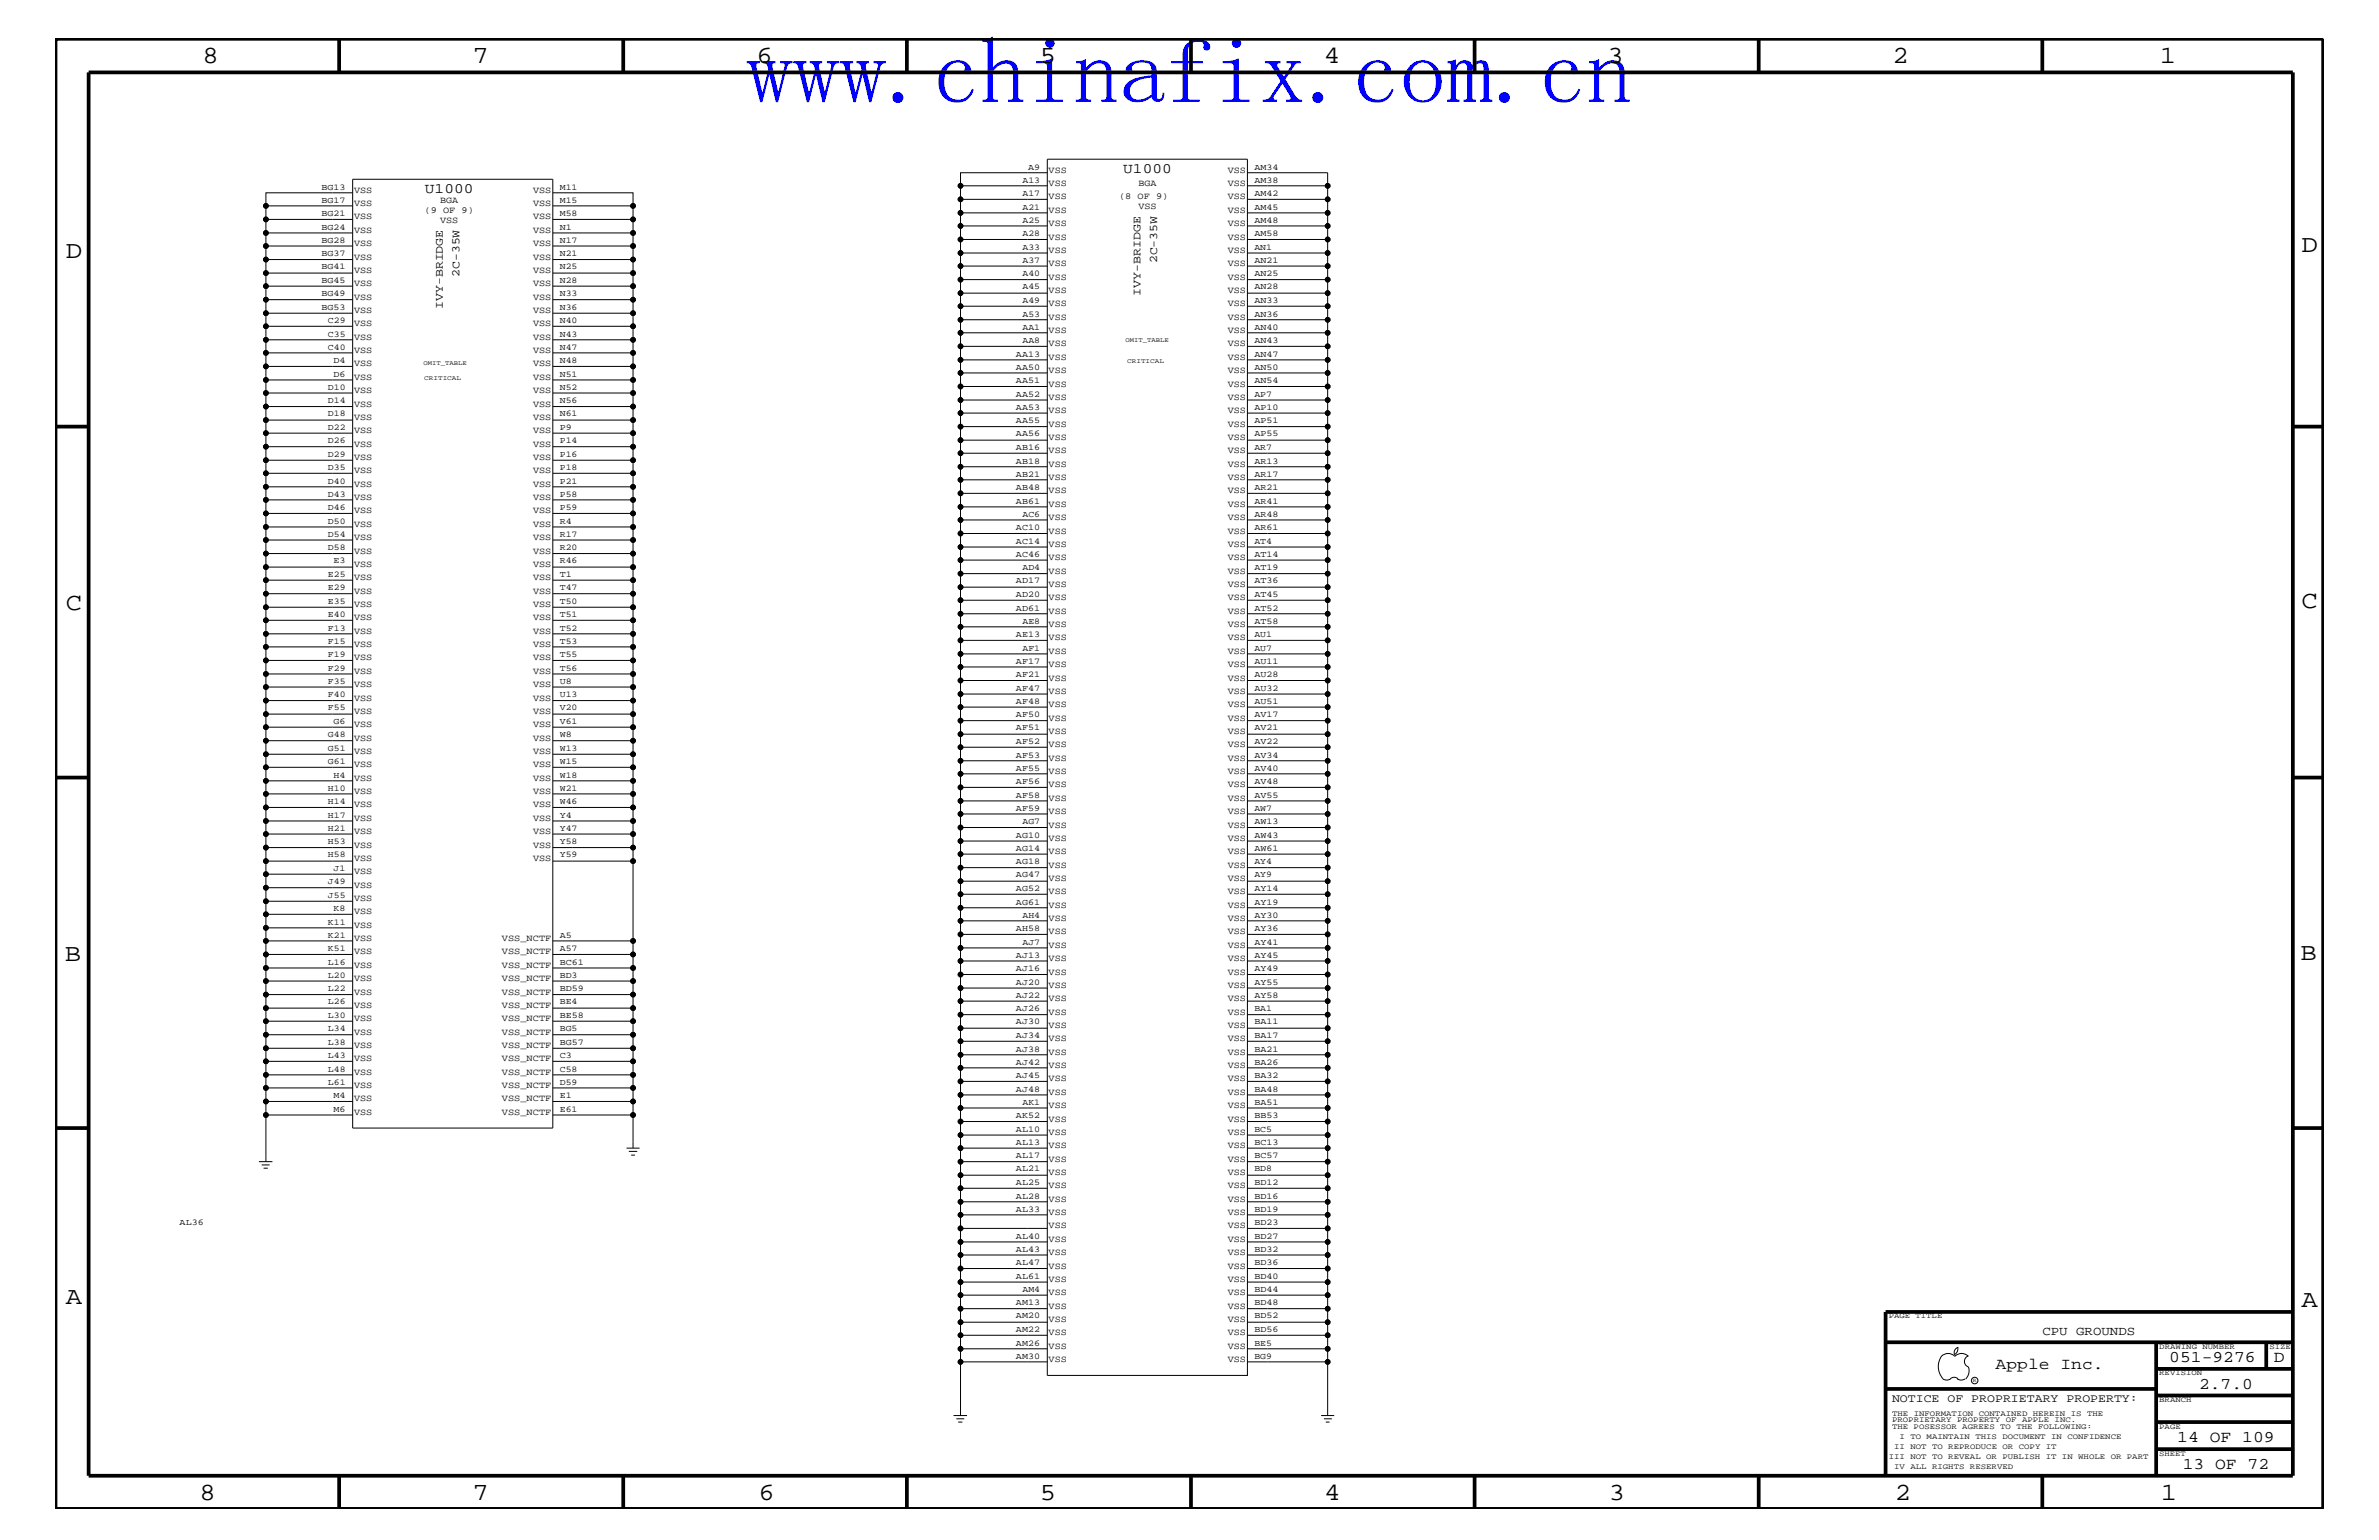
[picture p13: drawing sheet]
<svg xmlns="http://www.w3.org/2000/svg" width="432mm" height="279mm" viewBox="0 0 432 279" stroke-linecap="round" stroke-linejoin="round" font-family="sans-serif">
<defs><g id="words">
<text font-size="16.9" fill="#00f" x="135.5" y="18.7">www.chinafix.com.cn</text>
<g font-size="4.5">
<text x="36.7" y="11.5">8</text>
<text x="85.8" y="11.5">7</text>
<text x="137.3" y="11.5">6</text>
<text x="188.7" y="11.5">5</text>
<text x="240.3" y="11.5">4</text>
<text x="291.8" y="11.5">3</text>
<text x="343.5" y="11.5">2</text>
<text x="392" y="11.5">1</text>
<text x="11.9" y="46.8">D</text>
<text x="417.7" y="45.7">D</text>
<text x="11.9" y="110.6">C</text>
<text x="417.7" y="110.3">C</text>
<text x="11.8" y="174.3">B</text>
<text x="417.6" y="174.2">B</text>
<text x="11.9" y="236.7">A</text>
<text x="417.7" y="237.1">A</text>
<text x="36.2" y="272.1">8</text>
<text x="85.8" y="272.1">7</text>
<text x="137.7" y="272.1">6</text>
<text x="188.7" y="272.1">5</text>
<text x="240.4" y="272.1">4</text>
<text x="292" y="272.1">3</text>
<text x="343.9" y="272.1">2</text>
<text x="392.2" y="272.1">1</text>
</g>
<g font-size="3">
<text x="362.2" y="248.4">Apple Inc.</text>
<text x="393.7" y="247.1">051-9276</text>
<text x="399.2" y="252">2.7.0</text>
<text x="412.7" y="247.1">D</text>
<text x="395.2" y="261.6">14 OF 109</text>
<text x="396.2" y="266.6">13 OF 72</text>
</g>
<g font-size="2.6">
<text x="77.1" y="35">U1000</text>
<text x="203.9" y="31.4">U1000</text>
</g>
<text font-size="2.3" x="370.7" y="242.3">CPU GROUNDS</text>
<g font-size="2.1">
<text x="210.1" y="47.8" transform="rotate(-90 210.1 47.8)">2C-35W</text>
<text x="83.4" y="50.2" transform="rotate(-90 83.4 50.2)">2C-35W</text>
<text x="207" y="53.6" transform="rotate(-90 207 53.6)">IVY-BRIDGE</text>
<text x="80.3" y="56.1" transform="rotate(-90 80.3 56.1)">IVY-BRIDGE</text>
<text x="343.4" y="254.4">NOTICE OF PROPRIETARY PROPERTY:</text>
</g>
<g font-size="1.7">
<text x="64.3" y="35">VSS</text>
<text x="96.8" y="35">VSS</text>
<text x="190.3" y="31.4">VSS</text>
<text x="190.3" y="33.7">VSS</text>
<text x="206.6" y="33.7">BGA</text>
<text x="222.8" y="31.4">VSS</text>
<text x="222.8" y="33.7">VSS</text>
<text x="64.3" y="39.8">VSS</text>
<text x="64.3" y="37.4">VSS</text>
<text x="77" y="38.6">(9 OF 9)</text>
<text x="79.9" y="40.4">VSS</text>
<text x="79.9" y="36.8">BGA</text>
<text x="96.8" y="37.4">VSS</text>
<text x="96.8" y="39.8">VSS</text>
<text x="190.3" y="36.2">VSS</text>
<text x="190.3" y="38.6">VSS</text>
<text x="190.3" y="41">VSS</text>
<text x="203.1" y="36.2">(8 OF 9)</text>
<text x="206.6" y="38">VSS</text>
<text x="222.8" y="36.2">VSS</text>
<text x="222.8" y="38.6">VSS</text>
<text x="222.8" y="41">VSS</text>
<text x="64.3" y="42.3">VSS</text>
<text x="64.3" y="44.6">VSS</text>
<text x="64.3" y="47.1">VSS</text>
<text x="96.8" y="42.3">VSS</text>
<text x="96.8" y="44.6">VSS</text>
<text x="96.8" y="47.1">VSS</text>
<text x="190.3" y="43.5">VSS</text>
<text x="190.3" y="45.9">VSS</text>
<text x="222.8" y="43.5">VSS</text>
<text x="222.8" y="45.9">VSS</text>
<text x="64.3" y="49.6">VSS</text>
<text x="64.3" y="51.9">VSS</text>
<text x="96.8" y="49.6">VSS</text>
<text x="96.8" y="51.9">VSS</text>
<text x="190.3" y="53.2">VSS</text>
<text x="190.3" y="48.3">VSS</text>
<text x="190.3" y="50.7">VSS</text>
<text x="222.8" y="48.3">VSS</text>
<text x="222.8" y="50.7">VSS</text>
<text x="222.8" y="53.2">VSS</text>
<text x="64.3" y="59.2">VSS</text>
<text x="64.3" y="54.4">VSS</text>
<text x="64.3" y="56.8">VSS</text>
<text x="96.8" y="56.8">VSS</text>
<text x="96.8" y="54.4">VSS</text>
<text x="96.8" y="59.2">VSS</text>
<text x="190.3" y="55.6">VSS</text>
<text x="190.3" y="58">VSS</text>
<text x="222.8" y="55.6">VSS</text>
<text x="222.8" y="58">VSS</text>
<text x="64.3" y="61.7">VSS</text>
<text x="64.3" y="64">VSS</text>
<text x="96.8" y="61.7">VSS</text>
<text x="96.8" y="64">VSS</text>
<text x="190.3" y="60.4">VSS</text>
<text x="190.3" y="62.9">VSS</text>
<text x="190.3" y="65.3">VSS</text>
<text x="222.8" y="60.4">VSS</text>
<text x="222.8" y="62.9">VSS</text>
<text x="222.8" y="65.3">VSS</text>
<text x="64.3" y="66.5">VSS</text>
<text x="64.3" y="68.9">VSS</text>
<text x="64.3" y="71.3">VSS</text>
<text x="96.8" y="66.5">VSS</text>
<text x="96.8" y="68.9">VSS</text>
<text x="96.8" y="71.3">VSS</text>
<text x="190.3" y="67.7">VSS</text>
<text x="190.3" y="70.1">VSS</text>
<text x="222.8" y="67.7">VSS</text>
<text x="222.8" y="70.1">VSS</text>
<text x="64.3" y="73.8">VSS</text>
<text x="64.3" y="76.2">VSS</text>
<text x="96.8" y="73.8">VSS</text>
<text x="96.8" y="76.2">VSS</text>
<text x="190.3" y="72.6">VSS</text>
<text x="190.3" y="75">VSS</text>
<text x="190.3" y="77.4">VSS</text>
<text x="222.8" y="72.6">VSS</text>
<text x="222.8" y="75">VSS</text>
<text x="222.8" y="77.4">VSS</text>
<text x="64.3" y="78.6">VSS</text>
<text x="64.3" y="81.1">VSS</text>
<text x="64.3" y="83.5">VSS</text>
<text x="96.8" y="78.6">VSS</text>
<text x="96.8" y="81.1">VSS</text>
<text x="96.8" y="83.5">VSS</text>
<text x="190.3" y="79.9">VSS</text>
<text x="190.3" y="82.2">VSS</text>
<text x="222.8" y="79.9">VSS</text>
<text x="222.8" y="82.2">VSS</text>
<text x="64.3" y="85.9">VSS</text>
<text x="64.3" y="88.3">VSS</text>
<text x="96.8" y="85.9">VSS</text>
<text x="96.8" y="88.3">VSS</text>
<text x="190.3" y="84.7">VSS</text>
<text x="190.3" y="87.1">VSS</text>
<text x="190.3" y="89.5">VSS</text>
<text x="222.8" y="84.7">VSS</text>
<text x="222.8" y="87.1">VSS</text>
<text x="222.8" y="89.5">VSS</text>
<text x="64.3" y="90.7">VSS</text>
<text x="64.3" y="93.2">VSS</text>
<text x="64.3" y="95.6">VSS</text>
<text x="96.8" y="90.7">VSS</text>
<text x="96.8" y="93.2">VSS</text>
<text x="96.8" y="95.6">VSS</text>
<text x="190.3" y="92">VSS</text>
<text x="190.3" y="94.3">VSS</text>
<text x="222.8" y="92">VSS</text>
<text x="222.8" y="94.3">VSS</text>
<text x="64.3" y="98">VSS</text>
<text x="64.3" y="100.4">VSS</text>
<text x="96.8" y="98">VSS</text>
<text x="96.8" y="100.4">VSS</text>
<text x="190.3" y="96.8">VSS</text>
<text x="190.3" y="99.3">VSS</text>
<text x="190.3" y="101.6">VSS</text>
<text x="222.8" y="96.8">VSS</text>
<text x="222.8" y="99.3">VSS</text>
<text x="222.8" y="101.6">VSS</text>
<text x="64.3" y="102.9">VSS</text>
<text x="64.3" y="105.3">VSS</text>
<text x="64.3" y="107.7">VSS</text>
<text x="96.8" y="107.7">VSS</text>
<text x="96.8" y="102.9">VSS</text>
<text x="96.8" y="105.3">VSS</text>
<text x="190.3" y="104.1">VSS</text>
<text x="190.3" y="106.5">VSS</text>
<text x="222.8" y="104.1">VSS</text>
<text x="222.8" y="106.5">VSS</text>
<text x="64.3" y="110.2">VSS</text>
<text x="64.3" y="112.6">VSS</text>
<text x="96.8" y="110.2">VSS</text>
<text x="96.8" y="112.6">VSS</text>
<text x="190.3" y="108.9">VSS</text>
<text x="190.3" y="111.4">VSS</text>
<text x="190.3" y="113.7">VSS</text>
<text x="222.8" y="108.9">VSS</text>
<text x="222.8" y="111.4">VSS</text>
<text x="222.8" y="113.7">VSS</text>
<text x="64.3" y="115">VSS</text>
<text x="64.3" y="117.4">VSS</text>
<text x="64.3" y="119.8">VSS</text>
<text x="96.8" y="115">VSS</text>
<text x="96.8" y="117.4">VSS</text>
<text x="96.8" y="119.8">VSS</text>
<text x="190.3" y="116.2">VSS</text>
<text x="190.3" y="118.6">VSS</text>
<text x="222.8" y="116.2">VSS</text>
<text x="222.8" y="118.6">VSS</text>
<text x="64.3" y="122.3">VSS</text>
<text x="64.3" y="124.7">VSS</text>
<text x="96.8" y="122.3">VSS</text>
<text x="96.8" y="124.7">VSS</text>
<text x="190.3" y="121">VSS</text>
<text x="190.3" y="123.5">VSS</text>
<text x="190.3" y="125.9">VSS</text>
<text x="222.8" y="121">VSS</text>
<text x="222.8" y="123.5">VSS</text>
<text x="222.8" y="125.9">VSS</text>
<text x="64.3" y="127.1">VSS</text>
<text x="64.3" y="129.6">VSS</text>
<text x="64.3" y="131.9">VSS</text>
<text x="96.8" y="127.1">VSS</text>
<text x="96.8" y="129.6">VSS</text>
<text x="96.8" y="131.9">VSS</text>
<text x="190.3" y="128.3">VSS</text>
<text x="190.3" y="130.8">VSS</text>
<text x="222.8" y="128.3">VSS</text>
<text x="222.8" y="130.8">VSS</text>
<text x="64.3" y="134.4">VSS</text>
<text x="64.3" y="136.8">VSS</text>
<text x="96.8" y="134.4">VSS</text>
<text x="96.8" y="136.8">VSS</text>
<text x="190.3" y="133.2">VSS</text>
<text x="190.3" y="135.6">VSS</text>
<text x="222.8" y="133.2">VSS</text>
<text x="222.8" y="135.6">VSS</text>
<text x="64.3" y="139.2">VSS</text>
<text x="64.3" y="141.7">VSS</text>
<text x="96.8" y="139.2">VSS</text>
<text x="96.8" y="141.7">VSS</text>
<text x="190.3" y="138">VSS</text>
<text x="190.3" y="140.4">VSS</text>
<text x="190.3" y="142.9">VSS</text>
<text x="222.8" y="138">VSS</text>
<text x="222.8" y="140.4">VSS</text>
<text x="222.8" y="142.9">VSS</text>
<text x="64.3" y="144">VSS</text>
<text x="64.3" y="146.5">VSS</text>
<text x="64.3" y="149">VSS</text>
<text x="96.8" y="146.5">VSS</text>
<text x="96.8" y="144">VSS</text>
<text x="96.8" y="149">VSS</text>
<text x="190.3" y="145.3">VSS</text>
<text x="190.3" y="147.7">VSS</text>
<text x="222.8" y="145.3">VSS</text>
<text x="222.8" y="147.7">VSS</text>
<text x="64.3" y="151.3">VSS</text>
<text x="64.3" y="153.8">VSS</text>
<text x="96.8" y="151.3">VSS</text>
<text x="96.8" y="153.8">VSS</text>
<text x="190.3" y="150.1">VSS</text>
<text x="190.3" y="152.6">VSS</text>
<text x="190.3" y="155">VSS</text>
<text x="222.8" y="150.1">VSS</text>
<text x="222.8" y="152.6">VSS</text>
<text x="222.8" y="155">VSS</text>
<text x="64.3" y="156.2">VSS</text>
<text x="64.3" y="158.6">VSS</text>
<text x="64.3" y="161.1">VSS</text>
<text x="96.8" y="156.2">VSS</text>
<text x="190.3" y="157.4">VSS</text>
<text x="190.3" y="159.9">VSS</text>
<text x="222.8" y="157.4">VSS</text>
<text x="222.8" y="159.9">VSS</text>
<text x="64.3" y="163.5">VSS</text>
<text x="64.3" y="165.9">VSS</text>
<text x="190.3" y="162.2">VSS</text>
<text x="190.3" y="164.7">VSS</text>
<text x="190.3" y="167.1">VSS</text>
<text x="222.8" y="162.2">VSS</text>
<text x="222.8" y="164.7">VSS</text>
<text x="222.8" y="167.1">VSS</text>
<text x="64.3" y="168.3">VSS</text>
<text x="64.3" y="170.7">VSS</text>
<text x="64.3" y="173.2">VSS</text>
<text x="91.1" y="170.7">VSS_NCTF</text>
<text x="91.1" y="173.2">VSS_NCTF</text>
<text x="190.3" y="169.5">VSS</text>
<text x="190.3" y="172">VSS</text>
<text x="222.8" y="169.5">VSS</text>
<text x="222.8" y="172">VSS</text>
<text x="64.3" y="175.6">VSS</text>
<text x="64.3" y="178">VSS</text>
<text x="91.1" y="178">VSS_NCTF</text>
<text x="91.1" y="175.6">VSS_NCTF</text>
<text x="190.3" y="174.4">VSS</text>
<text x="190.3" y="176.8">VSS</text>
<text x="190.3" y="179.3">VSS</text>
<text x="222.8" y="174.4">VSS</text>
<text x="222.8" y="176.8">VSS</text>
<text x="222.8" y="179.3">VSS</text>
<text x="64.3" y="180.5">VSS</text>
<text x="64.3" y="182.9">VSS</text>
<text x="64.3" y="185.3">VSS</text>
<text x="91.1" y="180.5">VSS_NCTF</text>
<text x="91.1" y="185.3">VSS_NCTF</text>
<text x="91.1" y="182.9">VSS_NCTF</text>
<text x="190.3" y="181.6">VSS</text>
<text x="190.3" y="184.1">VSS</text>
<text x="222.8" y="181.6">VSS</text>
<text x="222.8" y="184.1">VSS</text>
<text x="64.3" y="187.7">VSS</text>
<text x="64.3" y="190.2">VSS</text>
<text x="91.1" y="190.2">VSS_NCTF</text>
<text x="91.1" y="187.7">VSS_NCTF</text>
<text x="190.3" y="186.5">VSS</text>
<text x="190.3" y="188.9">VSS</text>
<text x="190.3" y="191.4">VSS</text>
<text x="222.8" y="186.5">VSS</text>
<text x="222.8" y="188.9">VSS</text>
<text x="222.8" y="191.4">VSS</text>
<text x="64.3" y="192.6">VSS</text>
<text x="64.3" y="195">VSS</text>
<text x="64.3" y="197.4">VSS</text>
<text x="91.1" y="192.6">VSS_NCTF</text>
<text x="91.1" y="197.4">VSS_NCTF</text>
<text x="91.1" y="195">VSS_NCTF</text>
<text x="190.3" y="193.7">VSS</text>
<text x="190.3" y="196.2">VSS</text>
<text x="222.8" y="193.7">VSS</text>
<text x="222.8" y="196.2">VSS</text>
<text x="64.3" y="199.8">VSS</text>
<text x="64.3" y="202.3">VSS</text>
<text x="91.1" y="199.8">VSS_NCTF</text>
<text x="91.1" y="202.3">VSS_NCTF</text>
<text x="190.3" y="198.7">VSS</text>
<text x="190.3" y="201">VSS</text>
<text x="190.3" y="203.5">VSS</text>
<text x="222.8" y="198.7">VSS</text>
<text x="222.8" y="201">VSS</text>
<text x="222.8" y="203.5">VSS</text>
<text x="190.3" y="205.9">VSS</text>
<text x="190.3" y="208.3">VSS</text>
<text x="222.8" y="205.9">VSS</text>
<text x="222.8" y="208.3">VSS</text>
<text x="190.3" y="210.8">VSS</text>
<text x="190.3" y="213.2">VSS</text>
<text x="190.3" y="215.6">VSS</text>
<text x="222.8" y="210.8">VSS</text>
<text x="222.8" y="213.2">VSS</text>
<text x="222.8" y="215.6">VSS</text>
<text x="190.3" y="218">VSS</text>
<text x="190.3" y="220.4">VSS</text>
<text x="222.8" y="218">VSS</text>
<text x="222.8" y="220.4">VSS</text>
<text x="190.3" y="222.9">VSS</text>
<text x="190.3" y="225.3">VSS</text>
<text x="190.3" y="227.7">VSS</text>
<text x="222.8" y="222.9">VSS</text>
<text x="222.8" y="225.3">VSS</text>
<text x="222.8" y="227.7">VSS</text>
<text x="190.3" y="230.2">VSS</text>
<text x="190.3" y="232.6">VSS</text>
<text x="222.8" y="230.2">VSS</text>
<text x="222.8" y="232.6">VSS</text>
<text x="190.3" y="235">VSS</text>
<text x="190.3" y="237.4">VSS</text>
<text x="190.3" y="239.9">VSS</text>
<text x="222.8" y="235">VSS</text>
<text x="222.8" y="237.4">VSS</text>
<text x="222.8" y="239.9">VSS</text>
<text x="190.3" y="242.3">VSS</text>
<text x="190.3" y="244.7">VSS</text>
<text x="222.8" y="242.3">VSS</text>
<text x="222.8" y="244.7">VSS</text>
<text x="190.3" y="247.1">VSS</text>
<text x="222.8" y="247.1">VSS</text>
</g>
<g font-size="1.6">
<text x="58.3" y="34.4">BG13</text>
<text x="101.6" y="34.4">M11</text>
<text x="185.6" y="33.1">A13</text>
<text x="185.6" y="35.6">A17</text>
<text x="186.6" y="30.8">A9</text>
<text x="227.7" y="35.6">AM42</text>
<text x="227.7" y="30.8">AM34</text>
<text x="227.7" y="33.1">AM38</text>
<text x="58.3" y="36.8">BG17</text>
<text x="58.3" y="39.2">BG21</text>
<text x="58.3" y="41.7">BG24</text>
<text x="101.6" y="39.2">M58</text>
<text x="101.6" y="41.7">N1</text>
<text x="101.6" y="36.8">M15</text>
<text x="185.6" y="38">A21</text>
<text x="185.6" y="40.4">A25</text>
<text x="227.7" y="38">AM45</text>
<text x="227.7" y="40.4">AM48</text>
<text x="58.3" y="44.1">BG28</text>
<text x="58.3" y="46.5">BG37</text>
<text x="101.6" y="44.1">N17</text>
<text x="101.6" y="46.5">N21</text>
<text x="185.6" y="42.9">A28</text>
<text x="185.6" y="45.3">A33</text>
<text x="185.6" y="47.7">A37</text>
<text x="227.7" y="42.9">AM58</text>
<text x="227.7" y="45.3">AN1</text>
<text x="227.7" y="47.7">AN21</text>
<text x="58.3" y="48.9">BG41</text>
<text x="58.3" y="51.3">BG45</text>
<text x="58.3" y="53.8">BG49</text>
<text x="101.6" y="48.9">N25</text>
<text x="101.6" y="51.3">N28</text>
<text x="101.6" y="53.8">N33</text>
<text x="185.6" y="50.2">A40</text>
<text x="185.6" y="52.5">A45</text>
<text x="227.7" y="50.2">AN25</text>
<text x="227.7" y="52.5">AN28</text>
<text x="58.3" y="56.2">BG53</text>
<text x="59.5" y="58.6">C29</text>
<text x="101.6" y="56.2">N36</text>
<text x="101.6" y="58.6">N40</text>
<text x="185.6" y="55">A49</text>
<text x="185.6" y="57.4">A53</text>
<text x="185.6" y="59.8">AA1</text>
<text x="227.7" y="55">AN33</text>
<text x="227.7" y="57.4">AN36</text>
<text x="227.7" y="59.8">AN40</text>
<text x="59.5" y="61.1">C35</text>
<text x="59.5" y="63.4">C40</text>
<text x="60.5" y="65.9">D4</text>
<text x="101.6" y="61.1">N43</text>
<text x="101.6" y="63.4">N47</text>
<text x="101.6" y="65.9">N48</text>
<text x="184.4" y="64.7">AA13</text>
<text x="185.6" y="62.3">AA8</text>
<text x="227.7" y="62.3">AN43</text>
<text x="227.7" y="64.7">AN47</text>
<text x="59.5" y="70.7">D10</text>
<text x="60.5" y="68.4">D6</text>
<text x="101.6" y="68.4">N51</text>
<text x="101.6" y="70.7">N52</text>
<text x="184.4" y="67.1">AA50</text>
<text x="184.4" y="69.5">AA51</text>
<text x="184.4" y="72">AA52</text>
<text x="227.7" y="67.1">AN50</text>
<text x="227.7" y="69.5">AN54</text>
<text x="227.7" y="72">AP7</text>
<text x="59.5" y="73.2">D14</text>
<text x="59.5" y="75.6">D18</text>
<text x="101.6" y="73.2">N56</text>
<text x="101.6" y="75.6">N61</text>
<text x="184.4" y="74.4">AA53</text>
<text x="184.4" y="76.8">AA55</text>
<text x="227.7" y="74.4">AP10</text>
<text x="227.7" y="76.8">AP51</text>
<text x="59.5" y="78">D22</text>
<text x="59.5" y="80.5">D26</text>
<text x="59.5" y="82.8">D29</text>
<text x="101.6" y="80.5">P14</text>
<text x="101.6" y="82.8">P16</text>
<text x="101.6" y="78">P9</text>
<text x="184.4" y="79.2">AA56</text>
<text x="184.4" y="81.6">AB16</text>
<text x="227.7" y="79.2">AP55</text>
<text x="227.7" y="81.6">AR7</text>
<text x="59.5" y="85.3">D35</text>
<text x="59.5" y="87.7">D40</text>
<text x="101.6" y="85.3">P18</text>
<text x="101.6" y="87.7">P21</text>
<text x="184.4" y="84.1">AB18</text>
<text x="184.4" y="86.5">AB21</text>
<text x="184.4" y="88.9">AB48</text>
<text x="227.7" y="84.1">AR13</text>
<text x="227.7" y="86.5">AR17</text>
<text x="227.7" y="88.9">AR21</text>
<text x="59.5" y="90.1">D43</text>
<text x="59.5" y="92.6">D46</text>
<text x="59.5" y="95">D50</text>
<text x="101.6" y="90.1">P58</text>
<text x="101.6" y="92.6">P59</text>
<text x="101.6" y="95">R4</text>
<text x="184.4" y="91.4">AB61</text>
<text x="185.6" y="93.8">AC6</text>
<text x="227.7" y="91.4">AR41</text>
<text x="227.7" y="93.8">AR48</text>
<text x="59.5" y="97.4">D54</text>
<text x="59.5" y="99.9">D58</text>
<text x="101.6" y="97.4">R17</text>
<text x="101.6" y="99.9">R20</text>
<text x="184.4" y="96.2">AC10</text>
<text x="184.4" y="98.7">AC14</text>
<text x="184.4" y="101">AC46</text>
<text x="227.7" y="96.2">AR61</text>
<text x="227.7" y="101">AT14</text>
<text x="227.7" y="98.7">AT4</text>
<text x="59.5" y="104.7">E25</text>
<text x="59.5" y="107.1">E29</text>
<text x="60.5" y="102.2">E3</text>
<text x="101.6" y="102.2">R46</text>
<text x="101.6" y="104.7">T1</text>
<text x="101.6" y="107.1">T47</text>
<text x="184.4" y="105.9">AD17</text>
<text x="185.6" y="103.5">AD4</text>
<text x="227.7" y="103.5">AT19</text>
<text x="227.7" y="105.9">AT36</text>
<text x="59.5" y="109.5">E35</text>
<text x="59.5" y="112">E40</text>
<text x="101.6" y="109.5">T50</text>
<text x="101.6" y="112">T51</text>
<text x="184.4" y="108.3">AD20</text>
<text x="184.4" y="110.8">AD61</text>
<text x="185.6" y="113.1">AE8</text>
<text x="227.7" y="108.3">AT45</text>
<text x="227.7" y="110.8">AT52</text>
<text x="227.7" y="113.1">AT58</text>
<text x="59.5" y="114.4">F13</text>
<text x="59.5" y="116.8">F15</text>
<text x="59.5" y="119.2">F19</text>
<text x="101.6" y="114.4">T52</text>
<text x="101.6" y="116.8">T53</text>
<text x="101.6" y="119.2">T55</text>
<text x="184.4" y="115.6">AE13</text>
<text x="185.6" y="118.1">AF1</text>
<text x="227.7" y="115.6">AU1</text>
<text x="227.7" y="118.1">AU7</text>
<text x="59.5" y="121.7">F29</text>
<text x="59.5" y="124.1">F35</text>
<text x="101.6" y="121.7">T56</text>
<text x="101.6" y="124.1">U8</text>
<text x="184.4" y="120.4">AF17</text>
<text x="184.4" y="122.9">AF21</text>
<text x="184.4" y="125.3">AF47</text>
<text x="227.7" y="120.4">AU11</text>
<text x="227.7" y="122.9">AU28</text>
<text x="227.7" y="125.3">AU32</text>
<text x="59.5" y="126.5">F40</text>
<text x="59.5" y="128.9">F55</text>
<text x="60.5" y="131.3">G6</text>
<text x="101.6" y="126.5">U13</text>
<text x="101.6" y="128.9">V20</text>
<text x="101.6" y="131.3">V61</text>
<text x="184.4" y="127.7">AF48</text>
<text x="184.4" y="130.2">AF50</text>
<text x="227.7" y="127.7">AU51</text>
<text x="227.7" y="130.2">AV17</text>
<text x="59.5" y="133.8">G48</text>
<text x="59.5" y="136.2">G51</text>
<text x="101.6" y="136.2">W13</text>
<text x="101.6" y="133.8">W8</text>
<text x="184.4" y="132.5">AF51</text>
<text x="184.4" y="135">AF52</text>
<text x="184.4" y="137.4">AF53</text>
<text x="227.7" y="132.5">AV21</text>
<text x="227.7" y="135">AV22</text>
<text x="227.7" y="137.4">AV34</text>
<text x="59.5" y="138.6">G61</text>
<text x="59.5" y="143.5">H10</text>
<text x="60.5" y="141.1">H4</text>
<text x="101.6" y="138.6">W15</text>
<text x="101.6" y="141.1">W18</text>
<text x="101.6" y="143.5">W21</text>
<text x="184.4" y="139.8">AF55</text>
<text x="184.4" y="142.3">AF56</text>
<text x="227.7" y="139.8">AV40</text>
<text x="227.7" y="142.3">AV48</text>
<text x="59.5" y="145.9">H14</text>
<text x="59.5" y="148.4">H17</text>
<text x="101.6" y="145.9">W46</text>
<text x="101.6" y="148.4">Y4</text>
<text x="184.4" y="144.7">AF58</text>
<text x="184.4" y="147.1">AF59</text>
<text x="185.6" y="149.5">AG7</text>
<text x="227.7" y="144.7">AV55</text>
<text x="227.7" y="149.5">AW13</text>
<text x="227.7" y="147.1">AW7</text>
<text x="59.5" y="150.7">H21</text>
<text x="59.5" y="153.2">H53</text>
<text x="59.5" y="155.6">H58</text>
<text x="101.6" y="150.7">Y47</text>
<text x="101.6" y="153.2">Y58</text>
<text x="101.6" y="155.6">Y59</text>
<text x="184.4" y="152">AG10</text>
<text x="184.4" y="154.4">AG14</text>
<text x="227.7" y="152">AW43</text>
<text x="227.7" y="154.4">AW61</text>
<text x="59.5" y="160.5">J49</text>
<text x="60.5" y="158">J1</text>
<text x="184.4" y="156.8">AG18</text>
<text x="184.4" y="159.2">AG47</text>
<text x="184.4" y="161.7">AG52</text>
<text x="227.7" y="161.7">AY14</text>
<text x="227.7" y="156.8">AY4</text>
<text x="227.7" y="159.2">AY9</text>
<text x="59.5" y="162.8">J55</text>
<text x="59.5" y="167.8">K11</text>
<text x="60.5" y="165.3">K8</text>
<text x="184.4" y="164.1">AG61</text>
<text x="185.6" y="166.5">AH4</text>
<text x="227.7" y="164.1">AY19</text>
<text x="227.7" y="166.5">AY30</text>
<text x="59.5" y="170.1">K21</text>
<text x="59.5" y="172.6">K51</text>
<text x="101.6" y="170.1">A5</text>
<text x="101.6" y="172.6">A57</text>
<text x="184.4" y="168.9">AH58</text>
<text x="184.4" y="173.8">AJ13</text>
<text x="185.6" y="171.4">AJ7</text>
<text x="227.7" y="168.9">AY36</text>
<text x="227.7" y="171.4">AY41</text>
<text x="227.7" y="173.8">AY45</text>
<text x="59.5" y="175">L16</text>
<text x="59.5" y="177.4">L20</text>
<text x="59.5" y="179.9">L22</text>
<text x="101.6" y="175">BC61</text>
<text x="101.6" y="177.4">BD3</text>
<text x="101.6" y="179.9">BD59</text>
<text x="184.4" y="176.2">AJ16</text>
<text x="184.4" y="178.7">AJ20</text>
<text x="227.7" y="176.2">AY49</text>
<text x="227.7" y="178.7">AY55</text>
<text x="59.5" y="182.2">L26</text>
<text x="59.5" y="184.7">L30</text>
<text x="101.6" y="182.2">BE4</text>
<text x="101.6" y="184.7">BE58</text>
<text x="184.4" y="181">AJ22</text>
<text x="184.4" y="183.5">AJ26</text>
<text x="184.4" y="185.9">AJ30</text>
<text x="227.7" y="181">AY58</text>
<text x="227.7" y="183.5">BA1</text>
<text x="227.7" y="185.9">BA11</text>
<text x="59.5" y="187.1">L34</text>
<text x="59.5" y="189.5">L38</text>
<text x="59.5" y="192">L43</text>
<text x="101.6" y="187.1">BG5</text>
<text x="101.6" y="189.5">BG57</text>
<text x="101.6" y="192">C3</text>
<text x="184.4" y="188.3">AJ34</text>
<text x="184.4" y="190.8">AJ38</text>
<text x="227.7" y="188.3">BA17</text>
<text x="227.7" y="190.8">BA21</text>
<text x="59.5" y="194.4">L48</text>
<text x="59.5" y="196.8">L61</text>
<text x="101.6" y="194.4">C58</text>
<text x="101.6" y="196.8">D59</text>
<text x="184.4" y="193.2">AJ42</text>
<text x="184.4" y="195.6">AJ45</text>
<text x="227.7" y="193.2">BA26</text>
<text x="227.7" y="195.6">BA32</text>
<text x="60.5" y="199.2">M4</text>
<text x="60.5" y="201.7">M6</text>
<text x="101.6" y="199.2">E1</text>
<text x="101.6" y="201.7">E61</text>
<text x="184.4" y="198.1">AJ48</text>
<text x="184.4" y="202.9">AK52</text>
<text x="185.6" y="200.4">AK1</text>
<text x="227.7" y="198.1">BA48</text>
<text x="227.7" y="200.4">BA51</text>
<text x="227.7" y="202.9">BB53</text>
<text x="184.4" y="205.3">AL10</text>
<text x="184.4" y="207.7">AL13</text>
<text x="227.7" y="207.7">BC13</text>
<text x="227.7" y="205.3">BC5</text>
<text x="184.4" y="210.2">AL17</text>
<text x="184.4" y="212.5">AL21</text>
<text x="184.4" y="215">AL25</text>
<text x="227.7" y="210.2">BC57</text>
<text x="227.7" y="215">BD12</text>
<text x="227.7" y="212.5">BD8</text>
<text x="184.4" y="217.5">AL28</text>
<text x="184.4" y="219.8">AL33</text>
<text x="227.7" y="217.5">BD16</text>
<text x="227.7" y="219.8">BD19</text>
<text x="32.6" y="222.3">AL36</text>
<text x="184.4" y="224.7">AL40</text>
<text x="184.4" y="227.1">AL43</text>
<text x="227.7" y="222.3">BD23</text>
<text x="227.7" y="224.7">BD27</text>
<text x="227.7" y="227.1">BD32</text>
<text x="184.4" y="229.6">AL47</text>
<text x="184.4" y="232">AL61</text>
<text x="227.7" y="229.6">BD36</text>
<text x="227.7" y="232">BD40</text>
<text x="184.4" y="236.8">AM13</text>
<text x="184.4" y="239.2">AM20</text>
<text x="185.6" y="234.4">AM4</text>
<text x="227.7" y="234.4">BD44</text>
<text x="227.7" y="236.8">BD48</text>
<text x="227.7" y="239.2">BD52</text>
<text x="184.4" y="241.7">AM22</text>
<text x="184.4" y="244.1">AM26</text>
<text x="227.7" y="241.7">BD56</text>
<text x="227.7" y="244.1">BE5</text>
<text x="184.4" y="246.5">AM30</text>
<text x="227.7" y="246.5">BG9</text>
</g>
<g font-size="1.4">
<text x="342.8" y="239.2">PAGE TITLE</text>
<text x="391.9" y="244.7">DRAWING NUMBER</text>
<text x="411.9" y="244.7">SIZE</text>
<text x="391.9" y="249.5">REVISION</text>
<text x="343.4" y="256.8">THE INFORMATION CONTAINED HEREIN IS THE</text>
<text x="391.9" y="254.4">BRANCH</text>
<text x="343.4" y="258">PROPRIETARY PROPERTY OF APPLE INC.</text>
<text x="343.4" y="259.3">THE POSESSOR AGREES TO THE FOLLOWING:</text>
<text x="343.8" y="262.9">II NOT TO REPRODUCE OR COPY IT</text>
<text x="344.8" y="261.1">I TO MAINTAIN THIS DOCUMENT IN CONFIDENCE</text>
<text x="391.9" y="259.3">PAGE</text>
<text x="342.8" y="264.7">III NOT TO REVEAL OR PUBLISH IT IN WHOLE OR PART</text>
<text x="343.8" y="266.6">IV ALL RIGHTS RESERVED</text>
<text x="391.9" y="264.1">SHEET</text>
</g>
<g font-size="1.2">
<text x="204.3" y="62">OMIT_TABLE</text>
<text x="204.6" y="65.9">CRITICAL</text>
<text x="76.9" y="66.2">OMIT_TABLE</text>
<text x="77" y="68.9">CRITICAL</text>
</g>
<text font-size="1" x="358.1" y="250.7">R</text>
</g></defs>
<g fill="none" stroke="#000" stroke-width=".18">
<path d="M48.3 37.4v2.4M64 35h-15.7v2.4h15.7M64 39.8h-15.7v2.5h15.7M64 32.5h36.3v172.2h-36.3zM100.3 35h14.6v2.4h-14.6M114.9 37.4v2.4h-14.6M114.9 39.8v2.5h-14.6M174.3 38.6v2.4h15.8M174.3 33.7v2.5M190.1 28.9h36.3v220.6h-36.3zM190.1 31.3h-15.8v2.4h15.8M190.1 36.2h-15.8v2.4h15.8"/>
<path d="M226.4 31.3h14.6v2.4h-14.6M241 33.7v2.5h-14.6M241 36.2v2.4h-14.6M241 38.6v2.4h-14.6M48.3 42.3v2.3h15.7M48.3 44.6v2.5h15.7M48.3 51.9v2.5h15.7M48.3 54.4v2.4h15.7M48.3 47.1v2.4M48.3 56.8v2.4M64 49.5h-15.7v2.4h15.7M64 59.2h-15.7v2.5h15.7"/>
<path d="M114.9 42.3v2.3h-14.6M114.9 44.6v2.5h-14.6M114.9 47.1v2.4h-14.6M114.9 49.5v2.4h-14.6M114.9 51.9v2.5h-14.6M114.9 54.4v2.4h-14.6M114.9 56.8v2.4h-14.6M114.9 59.2v2.5h-14.6M174.3 41v2.4h15.8M174.3 48.3v2.4h15.8M174.3 50.7v2.5h15.8M174.3 43.4v2.5"/>
<path d="M174.3 53.2v2.4M174.3 58v2.4M190.1 45.9h-15.8v2.4h15.8M190.1 55.6h-15.8v2.4h15.8M241 41v2.4h-14.6M241 43.4v2.5h-14.6M241 45.9v2.4h-14.6M241 48.3v2.4h-14.6M241 50.7v2.5h-14.6M241 53.2v2.4h-14.6M241 55.6v2.4h-14.6M241 58v2.4h-14.6"/>
<path d="M48.3 71.3v2.5h15.7M48.3 73.8v2.4h15.7M48.3 76.2v2.4h15.7M48.3 61.7v2.3M48.3 66.5v2.4M48.3 78.6v2.4M64 64h-15.7v2.5h15.7M64 68.9h-15.7v2.4h15.7M114.9 61.7v2.3h-14.6M114.9 64v2.5h-14.6M114.9 66.5v2.4h-14.6M114.9 68.9v2.4h-14.6"/>
<path d="M114.9 71.3v2.5h-14.6M114.9 73.8v2.4h-14.6M114.9 76.2v2.4h-14.6M114.9 78.6v2.4h-14.6M174.3 67.7v2.4h15.8M174.3 70.1v2.5h15.8M174.3 77.4v2.5h15.8M174.3 79.9v2.3h15.8M174.3 62.8v2.5M174.3 72.6v2.3M190.1 60.4h-15.8v2.4h15.8M190.1 65.3h-15.8v2.4h15.8"/>
<path d="M190.1 74.9h-15.8v2.5h15.8M241 60.4v2.4h-14.6M241 62.8v2.5h-14.6M241 65.3v2.4h-14.6M241 67.7v2.4h-14.6M241 70.1v2.5h-14.6M241 72.6v2.3h-14.6M241 74.9v2.5h-14.6M241 77.4v2.5h-14.6M241 79.9v2.3h-14.6M48.3 83.5v2.4h15.7M48.3 85.9v2.4"/>
<path d="M48.3 90.7v2.5M48.3 95.6v2.4M64 81h-15.7v2.5h15.7M64 88.3h-15.7v2.4h15.7M64 93.2h-15.7v2.4h15.7M64 98h-15.7v2.4h15.7M114.9 81v2.5h-14.6M114.9 83.5v2.4h-14.6M114.9 85.9v2.4h-14.6M114.9 88.3v2.4h-14.6M114.9 90.7v2.5h-14.6M114.9 93.2v2.4h-14.6"/>
<path d="M114.9 95.6v2.4h-14.6M114.9 98v2.4h-14.6M174.3 96.8v2.4h15.8M174.3 99.2v2.4h15.8M174.3 82.2v2.5M174.3 87.1v2.4M174.3 92v2.3M190.1 84.7h-15.8v2.4h15.8M190.1 89.5h-15.8v2.5h15.8M190.1 94.3h-15.8v2.5h15.8M241 82.2v2.5h-14.6M241 84.7v2.4h-14.6"/>
<path d="M241 87.1v2.4h-14.6M241 89.5v2.5h-14.6M241 92v2.3h-14.6M241 94.3v2.5h-14.6M241 96.8v2.4h-14.6M241 99.2v2.4h-14.6M48.3 100.4v2.5h15.7M48.3 102.9v2.4h15.7M48.3 110.2v2.3h15.7M48.3 112.5v2.5h15.7M48.3 105.3v2.4M48.3 115v2.4"/>
<path d="M48.3 119.8v2.5M64 107.7h-15.7v2.5h15.7M64 117.4h-15.7v2.4h15.7M114.9 100.4v2.5h-14.6M114.9 102.9v2.4h-14.6M114.9 105.3v2.4h-14.6M114.9 107.7v2.5h-14.6M114.9 110.2v2.3h-14.6M114.9 112.5v2.5h-14.6M114.9 115v2.4h-14.6M114.9 117.4v2.4h-14.6M114.9 119.8v2.5h-14.6"/>
<path d="M174.3 106.5v2.4h15.8M174.3 108.9v2.5h15.8M174.3 101.6v2.5M174.3 111.4v2.3M174.3 116.2v2.4M190.1 104.1h-15.8v2.4h15.8M190.1 113.7h-15.8v2.5h15.8M190.1 118.6h-15.8v2.4h15.8M241 101.6v2.5h-14.6M241 104.1v2.4h-14.6M241 106.5v2.4h-14.6M241 108.9v2.5h-14.6"/>
<path d="M241 111.4v2.3h-14.6M241 113.7v2.5h-14.6M241 116.2v2.4h-14.6M241 118.6v2.4h-14.6M48.3 124.6v2.5h15.7M48.3 131.9v2.5h15.7M48.3 139.2v2.5h15.7M48.3 127.1v2.5M48.3 134.4v2.4M64 122.3h-15.7v2.3h15.7M64 129.6h-15.7v2.3h15.7M64 136.8h-15.7v2.4h15.7"/>
<path d="M114.9 122.3v2.3h-14.6M114.9 124.6v2.5h-14.6M114.9 127.1v2.5h-14.6M114.9 129.6v2.3h-14.6M114.9 131.9v2.5h-14.6M114.9 134.4v2.4h-14.6M114.9 136.8v2.4h-14.6M114.9 139.2v2.5h-14.6M174.3 125.9v2.4h15.8M174.3 128.3v2.4h15.8M174.3 135.6v2.4h15.8M174.3 138v2.4h15.8"/>
<path d="M174.3 121v2.5M174.3 130.7v2.5M190.1 123.5h-15.8v2.4h15.8M190.1 133.2h-15.8v2.4h15.8M241 121v2.5h-14.6M241 123.5v2.4h-14.6M241 125.9v2.4h-14.6M241 128.3v2.4h-14.6M241 130.7v2.5h-14.6M241 133.2v2.4h-14.6M241 135.6v2.4h-14.6M241 138v2.4h-14.6"/>
<path d="M48.3 141.7v2.3h15.7M48.3 158.6v2.5h15.7M48.3 144v2.5M48.3 148.9v2.4M48.3 153.8v2.4M64 146.5h-15.7v2.4h15.7M64 151.3h-15.7v2.5h15.7M64 156.2h-15.7v2.4h15.7M114.9 141.7v2.3h-14.6M114.9 144v2.5h-14.6M114.9 146.5v2.4h-14.6M114.9 148.9v2.4h-14.6"/>
<path d="M114.9 151.3v2.5h-14.6M114.9 153.8v2.4h-14.6M114.9 156.2v14.5h-14.6M174.3 155v2.4h15.8M174.3 157.4v2.5h15.8M174.3 140.4v2.5M174.3 145.3v2.4M174.3 150.1v2.5M174.3 159.9v2.3M190.1 142.9h-15.8v2.4h15.8M190.1 147.7h-15.8v2.4h15.8M190.1 152.6h-15.8v2.4h15.8"/>
<path d="M241 140.4v2.5h-14.6M241 142.9v2.4h-14.6M241 145.3v2.4h-14.6M241 147.7v2.4h-14.6M241 150.1v2.5h-14.6M241 152.6v2.4h-14.6M241 155v2.4h-14.6M241 157.4v2.5h-14.6M241 159.9v2.3h-14.6M48.3 161.1v2.4h15.7M48.3 168.3v2.4h15.7M48.3 170.7v2.5h15.7"/>
<path d="M48.3 175.6v2.4h15.7M48.3 163.5v2.4M48.3 173.2v2.4M48.3 178v2.4M48.3 175.6h15.7M64 165.9h-15.7v2.4h15.7M114.9 170.7v2.5h-14.6M114.9 173.2v2.4h-14.6M114.9 175.6v2.4h-14.6M114.9 178v2.4h-14.6M174.3 164.7v2.4h15.8M174.3 167.1v2.4h15.8"/>
<path d="M174.3 169.5v2.5M174.3 174.4v2.4M174.3 179.3v2.3M190.1 162.2h-15.8v2.5h15.8M190.1 172h-15.8v2.4h15.8M190.1 176.8h-15.8v2.5h15.8M241 162.2v2.5h-14.6M241 164.7v2.4h-14.6M241 167.1v2.4h-14.6M241 169.5v2.5h-14.6M241 172v2.4h-14.6M241 174.4v2.4h-14.6"/>
<path d="M241 176.8v2.5h-14.6M241 179.3v2.3h-14.6M48.3 187.7v2.5h15.7M48.3 190.2v2.4h15.7M48.3 192.6v2.4h15.7M48.3 195v2.4h15.7M48.3 197.4v2.4h15.7M48.3 199.8v2.5h15.7M48.3 182.9v2.4M64 180.4h-15.7v2.5h15.7M64 185.3h-15.7v2.4h15.7M114.9 180.4v2.5h-14.6"/>
<path d="M114.9 182.9v2.4h-14.6M114.9 185.3v2.4h-14.6M114.9 187.7v2.5h-14.6M114.9 190.2v2.4h-14.6M114.9 192.6v2.4h-14.6M114.9 195v2.4h-14.6M114.9 197.4v2.4h-14.6M114.9 199.8v2.5M174.3 184.1v2.4h15.8M174.3 186.5v2.4h15.8M174.3 188.9v2.5h15.8M174.3 191.4v2.3h15.8"/>
<path d="M174.3 193.7v2.5h15.8M174.3 196.2v2.5h15.8M174.3 198.7v2.3h15.8M190.1 181.6h-15.8v2.5h15.8M241 181.6v2.5h-14.6M241 184.1v2.4h-14.6M241 186.5v2.4h-14.6M241 188.9v2.5h-14.6M241 191.4v2.3h-14.6M241 193.7v2.5h-14.6M241 196.2v2.5h-14.6M241 198.7v2.3h-14.6"/>
<path d="M47 210.8h2.4M47.5 211.4h1.4M47.8 211.9h.8M48.3 202.3v8.5M100.3 202.3h14.6v6M113.7 208.3h2.4M114.1 208.9h1.6M114.6 209.6h.6M174.3 201v2.5h15.8M174.3 203.5v2.4h15.8M174.3 205.9v2.4h15.8M174.3 208.3v2.5h15.8"/>
<path d="M174.3 210.8v2.4h15.8M174.3 213.2v2.4h15.8M174.3 215.6v2.4h15.8M174.3 218v2.4h15.8M241 201v2.5h-14.6M241 203.5v2.4h-14.6M241 205.9v2.4h-14.6M241 208.3v2.5h-14.6M241 210.8v2.4h-14.6M241 213.2v2.4h-14.6M241 215.6v2.4h-14.6M241 218v2.4h-14.6"/>
<path d="M174.3 220.4v2.5h15.8M174.3 222.9v2.4h15.8M174.3 225.3v2.4h15.8M174.3 227.7v2.4h15.8M174.3 230.1v2.5h15.8M174.3 232.6v2.4h15.8M174.3 235v2.4h15.8M174.3 237.4v2.5h15.8M174.3 239.9v2.4h15.8M241 220.4v2.5h-14.6M241 222.9v2.4h-14.6M241 225.3v2.4h-14.6"/>
<path d="M241 227.7v2.4h-14.6M241 230.1v2.5h-14.6M241 232.6v2.4h-14.6M241 235v2.4h-14.6M241 237.4v2.5h-14.6M241 239.9v2.4h-14.6M173.1 256.8h2.4M173.6 257.4h1.4M173.9 258h.8M174.3 242.3v2.4h15.8M174.3 244.7v2.4h15.8M174.3 247.1v9.7"/>
<path d="M239.8 256.8h2.4M240.3 257.4h1.4M240.6 258h.7M241 242.3v2.4h-14.6M241 244.7v2.4h-14.6M241 247.1v9.7M352.4 246.1a1.69 1.69 0 0 1 2.4 0M352.4 246a3.3 3.3 0 0 0 .3 4.1M352.6 250.2l.7 .2 .7-.2M354 250.2l.7-.3 .7 .3M354.8 246.1a1.69 1.69 0 0 1 2.5 0M355.3 250.2l.7 .2 .7-.2"/>
<path d="M355.3 244.4l.1 .3a1.18 1.18 0 0 1-.6 1M355.4 244.4a.99 .99 0 0 0-.6 1.4M357.2 246a1.04 1.04 0 0 0-.6 1 1.04 1.04 0 0 0 .6 1M357.3 248l.1 .7a2.11 2.11 0 0 1-.6 1.5"/>
<circle cx="48.3" cy="39.8" r=".42"/>
<circle cx="48.3" cy="37.4" r=".42"/>
<circle cx="114.9" cy="39.8" r=".42"/>
<circle cx="114.9" cy="37.4" r=".42"/>
<circle cx="174.3" cy="38.6" r=".42"/>
<circle cx="174.3" cy="33.7" r=".42"/>
<circle cx="174.3" cy="36.2" r=".42"/>
<circle cx="241" cy="38.6" r=".42"/>
<circle cx="241" cy="36.2" r=".42"/>
<circle cx="241" cy="33.7" r=".42"/>
<circle cx="48.3" cy="47.1" r=".42"/>
<circle cx="48.3" cy="49.5" r=".42"/>
<circle cx="48.3" cy="56.8" r=".42"/>
<circle cx="48.3" cy="51.9" r=".42"/>
<circle cx="48.3" cy="59.2" r=".42"/>
<circle cx="48.3" cy="42.3" r=".42"/>
<circle cx="48.3" cy="44.6" r=".42"/>
<circle cx="48.3" cy="54.4" r=".42"/>
<circle cx="114.9" cy="56.8" r=".42"/>
<circle cx="114.9" cy="49.5" r=".42"/>
<circle cx="114.9" cy="47.1" r=".42"/>
<circle cx="114.9" cy="59.2" r=".42"/>
<circle cx="114.9" cy="42.3" r=".42"/>
<circle cx="114.9" cy="44.6" r=".42"/>
<circle cx="114.9" cy="54.4" r=".42"/>
<circle cx="114.9" cy="51.9" r=".42"/>
<circle cx="174.3" cy="55.6" r=".42"/>
<circle cx="174.3" cy="48.3" r=".42"/>
<circle cx="174.3" cy="58" r=".42"/>
<circle cx="174.3" cy="53.2" r=".42"/>
<circle cx="174.3" cy="41" r=".42"/>
<circle cx="174.3" cy="45.9" r=".42"/>
<circle cx="174.3" cy="43.4" r=".42"/>
<circle cx="174.3" cy="50.7" r=".42"/>
<circle cx="241" cy="48.3" r=".42"/>
<circle cx="241" cy="58" r=".42"/>
<circle cx="241" cy="55.6" r=".42"/>
<circle cx="241" cy="45.9" r=".42"/>
<circle cx="241" cy="53.2" r=".42"/>
<circle cx="241" cy="50.7" r=".42"/>
<circle cx="241" cy="43.4" r=".42"/>
<circle cx="241" cy="41" r=".42"/>
<circle cx="48.3" cy="76.2" r=".42"/>
<circle cx="48.3" cy="64" r=".42"/>
<circle cx="48.3" cy="66.5" r=".42"/>
<circle cx="48.3" cy="73.8" r=".42"/>
<circle cx="48.3" cy="61.7" r=".42"/>
<circle cx="48.3" cy="68.9" r=".42"/>
<circle cx="48.3" cy="71.3" r=".42"/>
<circle cx="48.3" cy="78.6" r=".42"/>
<circle cx="114.9" cy="66.5" r=".42"/>
<circle cx="114.9" cy="64" r=".42"/>
<circle cx="114.9" cy="73.8" r=".42"/>
<circle cx="114.9" cy="76.2" r=".42"/>
<circle cx="114.9" cy="71.3" r=".42"/>
<circle cx="114.9" cy="78.6" r=".42"/>
<circle cx="114.9" cy="61.7" r=".42"/>
<circle cx="114.9" cy="68.9" r=".42"/>
<circle cx="174.3" cy="74.9" r=".42"/>
<circle cx="174.3" cy="65.3" r=".42"/>
<circle cx="174.3" cy="60.4" r=".42"/>
<circle cx="174.3" cy="72.6" r=".42"/>
<circle cx="174.3" cy="77.4" r=".42"/>
<circle cx="174.3" cy="67.7" r=".42"/>
<circle cx="174.3" cy="62.8" r=".42"/>
<circle cx="174.3" cy="79.9" r=".42"/>
<circle cx="174.3" cy="70.1" r=".42"/>
<circle cx="241" cy="74.9" r=".42"/>
<circle cx="241" cy="65.3" r=".42"/>
<circle cx="241" cy="72.6" r=".42"/>
<circle cx="241" cy="60.4" r=".42"/>
<circle cx="241" cy="77.4" r=".42"/>
<circle cx="241" cy="67.7" r=".42"/>
<circle cx="241" cy="79.9" r=".42"/>
<circle cx="241" cy="70.1" r=".42"/>
<circle cx="241" cy="62.8" r=".42"/>
<circle cx="48.3" cy="93.2" r=".42"/>
<circle cx="48.3" cy="90.7" r=".42"/>
<circle cx="48.3" cy="83.5" r=".42"/>
<circle cx="48.3" cy="88.3" r=".42"/>
<circle cx="48.3" cy="98" r=".42"/>
<circle cx="48.3" cy="81" r=".42"/>
<circle cx="48.3" cy="95.6" r=".42"/>
<circle cx="48.3" cy="85.9" r=".42"/>
<circle cx="114.9" cy="93.2" r=".42"/>
<circle cx="114.9" cy="83.5" r=".42"/>
<circle cx="114.9" cy="90.7" r=".42"/>
<circle cx="114.9" cy="81" r=".42"/>
<circle cx="114.9" cy="98" r=".42"/>
<circle cx="114.9" cy="88.3" r=".42"/>
<circle cx="114.9" cy="85.9" r=".42"/>
<circle cx="114.9" cy="95.6" r=".42"/>
<circle cx="174.3" cy="84.7" r=".42"/>
<circle cx="174.3" cy="82.2" r=".42"/>
<circle cx="174.3" cy="92" r=".42"/>
<circle cx="174.3" cy="96.8" r=".42"/>
<circle cx="174.3" cy="87.1" r=".42"/>
<circle cx="174.3" cy="89.5" r=".42"/>
<circle cx="174.3" cy="94.3" r=".42"/>
<circle cx="174.3" cy="99.2" r=".42"/>
<circle cx="241" cy="92" r=".42"/>
<circle cx="241" cy="84.7" r=".42"/>
<circle cx="241" cy="82.2" r=".42"/>
<circle cx="241" cy="96.8" r=".42"/>
<circle cx="241" cy="94.3" r=".42"/>
<circle cx="241" cy="87.1" r=".42"/>
<circle cx="241" cy="89.5" r=".42"/>
<circle cx="241" cy="99.2" r=".42"/>
<circle cx="48.3" cy="110.2" r=".42"/>
<circle cx="48.3" cy="119.8" r=".42"/>
<circle cx="48.3" cy="100.4" r=".42"/>
<circle cx="48.3" cy="117.4" r=".42"/>
<circle cx="48.3" cy="102.9" r=".42"/>
<circle cx="48.3" cy="107.7" r=".42"/>
<circle cx="48.3" cy="112.5" r=".42"/>
<circle cx="48.3" cy="105.3" r=".42"/>
<circle cx="48.3" cy="115" r=".42"/>
<circle cx="114.9" cy="110.2" r=".42"/>
<circle cx="114.9" cy="100.4" r=".42"/>
<circle cx="114.9" cy="117.4" r=".42"/>
<circle cx="114.9" cy="119.8" r=".42"/>
<circle cx="114.9" cy="102.9" r=".42"/>
<circle cx="114.9" cy="112.5" r=".42"/>
<circle cx="114.9" cy="115" r=".42"/>
<circle cx="114.9" cy="105.3" r=".42"/>
<circle cx="114.9" cy="107.7" r=".42"/>
<circle cx="174.3" cy="108.9" r=".42"/>
<circle cx="174.3" cy="101.6" r=".42"/>
<circle cx="174.3" cy="111.4" r=".42"/>
<circle cx="174.3" cy="118.6" r=".42"/>
<circle cx="174.3" cy="113.7" r=".42"/>
<circle cx="174.3" cy="116.2" r=".42"/>
<circle cx="174.3" cy="106.5" r=".42"/>
<circle cx="174.3" cy="104.1" r=".42"/>
<circle cx="241" cy="118.6" r=".42"/>
<circle cx="241" cy="108.9" r=".42"/>
<circle cx="241" cy="111.4" r=".42"/>
<circle cx="241" cy="101.6" r=".42"/>
<circle cx="241" cy="106.5" r=".42"/>
<circle cx="241" cy="113.7" r=".42"/>
<circle cx="241" cy="104.1" r=".42"/>
<circle cx="241" cy="116.2" r=".42"/>
<circle cx="48.3" cy="127.1" r=".42"/>
<circle cx="48.3" cy="129.6" r=".42"/>
<circle cx="48.3" cy="139.2" r=".42"/>
<circle cx="48.3" cy="136.8" r=".42"/>
<circle cx="48.3" cy="124.6" r=".42"/>
<circle cx="48.3" cy="134.4" r=".42"/>
<circle cx="48.3" cy="122.3" r=".42"/>
<circle cx="48.3" cy="131.9" r=".42"/>
<circle cx="114.9" cy="127.1" r=".42"/>
<circle cx="114.9" cy="129.6" r=".42"/>
<circle cx="114.9" cy="139.2" r=".42"/>
<circle cx="114.9" cy="136.8" r=".42"/>
<circle cx="114.9" cy="134.4" r=".42"/>
<circle cx="114.9" cy="124.6" r=".42"/>
<circle cx="114.9" cy="122.3" r=".42"/>
<circle cx="114.9" cy="131.9" r=".42"/>
<circle cx="174.3" cy="128.3" r=".42"/>
<circle cx="174.3" cy="135.6" r=".42"/>
<circle cx="174.3" cy="138" r=".42"/>
<circle cx="174.3" cy="130.7" r=".42"/>
<circle cx="174.3" cy="133.2" r=".42"/>
<circle cx="174.3" cy="123.5" r=".42"/>
<circle cx="174.3" cy="121" r=".42"/>
<circle cx="174.3" cy="125.9" r=".42"/>
<circle cx="241" cy="128.3" r=".42"/>
<circle cx="241" cy="135.6" r=".42"/>
<circle cx="241" cy="138" r=".42"/>
<circle cx="241" cy="130.7" r=".42"/>
<circle cx="241" cy="133.2" r=".42"/>
<circle cx="241" cy="125.9" r=".42"/>
<circle cx="241" cy="121" r=".42"/>
<circle cx="241" cy="123.5" r=".42"/>
<circle cx="48.3" cy="151.3" r=".42"/>
<circle cx="48.3" cy="144" r=".42"/>
<circle cx="48.3" cy="146.5" r=".42"/>
<circle cx="48.3" cy="156.2" r=".42"/>
<circle cx="48.3" cy="148.9" r=".42"/>
<circle cx="48.3" cy="153.8" r=".42"/>
<circle cx="48.3" cy="141.7" r=".42"/>
<circle cx="48.3" cy="158.6" r=".42"/>
<circle cx="114.9" cy="156.2" r=".42"/>
<circle cx="114.9" cy="153.8" r=".42"/>
<circle cx="114.9" cy="146.5" r=".42"/>
<circle cx="114.9" cy="144" r=".42"/>
<circle cx="114.9" cy="151.3" r=".42"/>
<circle cx="114.9" cy="148.9" r=".42"/>
<circle cx="114.9" cy="141.7" r=".42"/>
<circle cx="174.3" cy="157.4" r=".42"/>
<circle cx="174.3" cy="145.3" r=".42"/>
<circle cx="174.3" cy="142.9" r=".42"/>
<circle cx="174.3" cy="155" r=".42"/>
<circle cx="174.3" cy="152.6" r=".42"/>
<circle cx="174.3" cy="147.7" r=".42"/>
<circle cx="174.3" cy="140.4" r=".42"/>
<circle cx="174.3" cy="159.9" r=".42"/>
<circle cx="174.3" cy="150.1" r=".42"/>
<circle cx="241" cy="147.7" r=".42"/>
<circle cx="241" cy="155" r=".42"/>
<circle cx="241" cy="152.6" r=".42"/>
<circle cx="241" cy="142.9" r=".42"/>
<circle cx="241" cy="157.4" r=".42"/>
<circle cx="241" cy="145.3" r=".42"/>
<circle cx="241" cy="150.1" r=".42"/>
<circle cx="241" cy="140.4" r=".42"/>
<circle cx="241" cy="159.9" r=".42"/>
<circle cx="48.3" cy="175.6" r=".42"/>
<circle cx="48.3" cy="163.5" r=".42"/>
<circle cx="48.3" cy="170.7" r=".42"/>
<circle cx="48.3" cy="173.2" r=".42"/>
<circle cx="48.3" cy="165.9" r=".42"/>
<circle cx="48.3" cy="178" r=".42"/>
<circle cx="48.3" cy="161.1" r=".42"/>
<circle cx="48.3" cy="168.3" r=".42"/>
<circle cx="114.9" cy="173.2" r=".42"/>
<circle cx="114.9" cy="170.7" r=".42"/>
<circle cx="114.9" cy="175.6" r=".42"/>
<circle cx="114.9" cy="178" r=".42"/>
<circle cx="174.3" cy="172" r=".42"/>
<circle cx="174.3" cy="162.2" r=".42"/>
<circle cx="174.3" cy="169.5" r=".42"/>
<circle cx="174.3" cy="164.7" r=".42"/>
<circle cx="174.3" cy="179.3" r=".42"/>
<circle cx="174.3" cy="174.4" r=".42"/>
<circle cx="174.3" cy="176.8" r=".42"/>
<circle cx="174.3" cy="167.1" r=".42"/>
<circle cx="241" cy="179.3" r=".42"/>
<circle cx="241" cy="174.4" r=".42"/>
<circle cx="241" cy="169.5" r=".42"/>
<circle cx="241" cy="172" r=".42"/>
<circle cx="241" cy="164.7" r=".42"/>
<circle cx="241" cy="162.2" r=".42"/>
<circle cx="241" cy="176.8" r=".42"/>
<circle cx="241" cy="167.1" r=".42"/>
<circle cx="48.3" cy="180.4" r=".42"/>
<circle cx="48.3" cy="192.6" r=".42"/>
<circle cx="48.3" cy="190.2" r=".42"/>
<circle cx="48.3" cy="197.4" r=".42"/>
<circle cx="48.3" cy="199.8" r=".42"/>
<circle cx="48.3" cy="182.9" r=".42"/>
<circle cx="48.3" cy="187.7" r=".42"/>
<circle cx="48.3" cy="195" r=".42"/>
<circle cx="48.3" cy="185.3" r=".42"/>
<circle cx="114.9" cy="180.4" r=".42"/>
<circle cx="114.9" cy="197.4" r=".42"/>
<circle cx="114.9" cy="187.7" r=".42"/>
<circle cx="114.9" cy="199.8" r=".42"/>
<circle cx="114.9" cy="190.2" r=".42"/>
<circle cx="114.9" cy="182.9" r=".42"/>
<circle cx="114.9" cy="192.6" r=".42"/>
<circle cx="114.9" cy="195" r=".42"/>
<circle cx="114.9" cy="185.3" r=".42"/>
<circle cx="174.3" cy="196.2" r=".42"/>
<circle cx="174.3" cy="184.1" r=".42"/>
<circle cx="174.3" cy="188.9" r=".42"/>
<circle cx="174.3" cy="198.7" r=".42"/>
<circle cx="174.3" cy="191.4" r=".42"/>
<circle cx="174.3" cy="181.6" r=".42"/>
<circle cx="174.3" cy="186.5" r=".42"/>
<circle cx="174.3" cy="193.7" r=".42"/>
<circle cx="241" cy="188.9" r=".42"/>
<circle cx="241" cy="196.2" r=".42"/>
<circle cx="241" cy="191.4" r=".42"/>
<circle cx="241" cy="184.1" r=".42"/>
<circle cx="241" cy="181.6" r=".42"/>
<circle cx="241" cy="198.7" r=".42"/>
<circle cx="241" cy="193.7" r=".42"/>
<circle cx="241" cy="186.5" r=".42"/>
<circle cx="48.3" cy="202.3" r=".42"/>
<circle cx="114.9" cy="202.3" r=".42"/>
<circle cx="174.3" cy="205.9" r=".42"/>
<circle cx="174.3" cy="208.3" r=".42"/>
<circle cx="174.3" cy="213.2" r=".42"/>
<circle cx="174.3" cy="210.8" r=".42"/>
<circle cx="174.3" cy="201" r=".42"/>
<circle cx="174.3" cy="215.6" r=".42"/>
<circle cx="174.3" cy="218" r=".42"/>
<circle cx="174.3" cy="203.5" r=".42"/>
<circle cx="241" cy="218" r=".42"/>
<circle cx="241" cy="208.3" r=".42"/>
<circle cx="241" cy="205.9" r=".42"/>
<circle cx="241" cy="201" r=".42"/>
<circle cx="241" cy="213.2" r=".42"/>
<circle cx="241" cy="215.6" r=".42"/>
<circle cx="241" cy="210.8" r=".42"/>
<circle cx="241" cy="203.5" r=".42"/>
<circle cx="174.3" cy="227.7" r=".42"/>
<circle cx="174.3" cy="230.1" r=".42"/>
<circle cx="174.3" cy="235" r=".42"/>
<circle cx="174.3" cy="239.9" r=".42"/>
<circle cx="174.3" cy="237.4" r=".42"/>
<circle cx="174.3" cy="232.6" r=".42"/>
<circle cx="174.3" cy="222.9" r=".42"/>
<circle cx="174.3" cy="220.4" r=".42"/>
<circle cx="174.3" cy="225.3" r=".42"/>
<circle cx="241" cy="230.1" r=".42"/>
<circle cx="241" cy="222.9" r=".42"/>
<circle cx="241" cy="232.6" r=".42"/>
<circle cx="241" cy="239.9" r=".42"/>
<circle cx="241" cy="237.4" r=".42"/>
<circle cx="241" cy="227.7" r=".42"/>
<circle cx="241" cy="235" r=".42"/>
<circle cx="241" cy="220.4" r=".42"/>
<circle cx="241" cy="225.3" r=".42"/>
<circle cx="174.3" cy="242.3" r=".42"/>
<circle cx="174.3" cy="247.1" r=".42"/>
<circle cx="174.3" cy="244.7" r=".42"/>
<circle cx="241" cy="242.3" r=".42"/>
<circle cx="241" cy="247.1" r=".42"/>
<circle cx="241" cy="244.7" r=".42"/>
<circle cx="358.4" cy="250.5" r=".59"/>
</g>
<g fill="none" stroke="#000" stroke-width=".68" stroke-linecap="butt">
<path d="M10.1 7h411.6v266.8h-411.6zM16.1 13.1h400.1v254.6h-400.1zM61.6 7v6.1M113.1 7v6.1M164.6 7v6.1M216.2 7v6.1M267.6 7v6.1M319.2 7v6.1M370.7 7v6.1M10.1 77.4h6M416.2 77.4h5.5M10.1 141.1h6"/>
<path d="M416.2 141.1h5.5M10.1 204.7h6M416.2 204.7h5.5M416.2 238h-74v29.7M342.2 243.5h74M342.2 252h49.2M391.4 248.4h24.8M391.4 243.5v24.2M391.4 258h24.8M391.4 253.2h24.8M411.3 243.5v4.9M61.6 267.7v6.1"/>
<path d="M113.1 267.7v6.1M164.6 267.7v6.1M216.2 268v5.8M267.6 267.7v6.1M319.2 267.7v6.1M370.7 267.7v6.1M391.4 262.9h24.8"/>
</g>
<g fill="#000">
<circle cx="48.3" cy="39.8" r=".42"/>
<circle cx="48.3" cy="37.4" r=".42"/>
<circle cx="114.9" cy="39.8" r=".42"/>
<circle cx="114.9" cy="37.4" r=".42"/>
<circle cx="174.3" cy="38.6" r=".42"/>
<circle cx="174.3" cy="33.7" r=".42"/>
<circle cx="174.3" cy="36.2" r=".42"/>
<circle cx="241" cy="38.6" r=".42"/>
<circle cx="241" cy="36.2" r=".42"/>
<circle cx="241" cy="33.7" r=".42"/>
<circle cx="48.3" cy="47.1" r=".42"/>
<circle cx="48.3" cy="49.5" r=".42"/>
<circle cx="48.3" cy="56.8" r=".42"/>
<circle cx="48.3" cy="51.9" r=".42"/>
<circle cx="48.3" cy="59.2" r=".42"/>
<circle cx="48.3" cy="42.3" r=".42"/>
<circle cx="48.3" cy="44.6" r=".42"/>
<circle cx="48.3" cy="54.4" r=".42"/>
<circle cx="114.9" cy="56.8" r=".42"/>
<circle cx="114.9" cy="49.5" r=".42"/>
<circle cx="114.9" cy="47.1" r=".42"/>
<circle cx="114.9" cy="59.2" r=".42"/>
<circle cx="114.9" cy="42.3" r=".42"/>
<circle cx="114.9" cy="44.6" r=".42"/>
<circle cx="114.9" cy="54.4" r=".42"/>
<circle cx="114.9" cy="51.9" r=".42"/>
<circle cx="174.3" cy="55.6" r=".42"/>
<circle cx="174.3" cy="48.3" r=".42"/>
<circle cx="174.3" cy="58" r=".42"/>
<circle cx="174.3" cy="53.2" r=".42"/>
<circle cx="174.3" cy="41" r=".42"/>
<circle cx="174.3" cy="45.9" r=".42"/>
<circle cx="174.3" cy="43.4" r=".42"/>
<circle cx="174.3" cy="50.7" r=".42"/>
<circle cx="241" cy="48.3" r=".42"/>
<circle cx="241" cy="58" r=".42"/>
<circle cx="241" cy="55.6" r=".42"/>
<circle cx="241" cy="45.9" r=".42"/>
<circle cx="241" cy="53.2" r=".42"/>
<circle cx="241" cy="50.7" r=".42"/>
<circle cx="241" cy="43.4" r=".42"/>
<circle cx="241" cy="41" r=".42"/>
<circle cx="48.3" cy="76.2" r=".42"/>
<circle cx="48.3" cy="64" r=".42"/>
<circle cx="48.3" cy="66.5" r=".42"/>
<circle cx="48.3" cy="73.8" r=".42"/>
<circle cx="48.3" cy="61.7" r=".42"/>
<circle cx="48.3" cy="68.9" r=".42"/>
<circle cx="48.3" cy="71.3" r=".42"/>
<circle cx="48.3" cy="78.6" r=".42"/>
<circle cx="114.9" cy="66.5" r=".42"/>
<circle cx="114.9" cy="64" r=".42"/>
<circle cx="114.9" cy="73.8" r=".42"/>
<circle cx="114.9" cy="76.2" r=".42"/>
<circle cx="114.9" cy="71.3" r=".42"/>
<circle cx="114.9" cy="78.6" r=".42"/>
<circle cx="114.9" cy="61.7" r=".42"/>
<circle cx="114.9" cy="68.9" r=".42"/>
<circle cx="174.3" cy="74.9" r=".42"/>
<circle cx="174.3" cy="65.3" r=".42"/>
<circle cx="174.3" cy="60.4" r=".42"/>
<circle cx="174.3" cy="72.6" r=".42"/>
<circle cx="174.3" cy="77.4" r=".42"/>
<circle cx="174.3" cy="67.7" r=".42"/>
<circle cx="174.3" cy="62.8" r=".42"/>
<circle cx="174.3" cy="79.9" r=".42"/>
<circle cx="174.3" cy="70.1" r=".42"/>
<circle cx="241" cy="74.9" r=".42"/>
<circle cx="241" cy="65.3" r=".42"/>
<circle cx="241" cy="72.6" r=".42"/>
<circle cx="241" cy="60.4" r=".42"/>
<circle cx="241" cy="77.4" r=".42"/>
<circle cx="241" cy="67.7" r=".42"/>
<circle cx="241" cy="79.9" r=".42"/>
<circle cx="241" cy="70.1" r=".42"/>
<circle cx="241" cy="62.8" r=".42"/>
<circle cx="48.3" cy="93.2" r=".42"/>
<circle cx="48.3" cy="90.7" r=".42"/>
<circle cx="48.3" cy="83.5" r=".42"/>
<circle cx="48.3" cy="88.3" r=".42"/>
<circle cx="48.3" cy="98" r=".42"/>
<circle cx="48.3" cy="81" r=".42"/>
<circle cx="48.3" cy="95.6" r=".42"/>
<circle cx="48.3" cy="85.9" r=".42"/>
<circle cx="114.9" cy="93.2" r=".42"/>
<circle cx="114.9" cy="83.5" r=".42"/>
<circle cx="114.9" cy="90.7" r=".42"/>
<circle cx="114.9" cy="81" r=".42"/>
<circle cx="114.9" cy="98" r=".42"/>
<circle cx="114.9" cy="88.3" r=".42"/>
<circle cx="114.9" cy="85.9" r=".42"/>
<circle cx="114.9" cy="95.6" r=".42"/>
<circle cx="174.3" cy="84.7" r=".42"/>
<circle cx="174.3" cy="82.2" r=".42"/>
<circle cx="174.3" cy="92" r=".42"/>
<circle cx="174.3" cy="96.8" r=".42"/>
<circle cx="174.3" cy="87.1" r=".42"/>
<circle cx="174.3" cy="89.5" r=".42"/>
<circle cx="174.3" cy="94.3" r=".42"/>
<circle cx="174.3" cy="99.2" r=".42"/>
<circle cx="241" cy="92" r=".42"/>
<circle cx="241" cy="84.7" r=".42"/>
<circle cx="241" cy="82.2" r=".42"/>
<circle cx="241" cy="96.8" r=".42"/>
<circle cx="241" cy="94.3" r=".42"/>
<circle cx="241" cy="87.1" r=".42"/>
<circle cx="241" cy="89.5" r=".42"/>
<circle cx="241" cy="99.2" r=".42"/>
<circle cx="48.3" cy="110.2" r=".42"/>
<circle cx="48.3" cy="119.8" r=".42"/>
<circle cx="48.3" cy="100.4" r=".42"/>
<circle cx="48.3" cy="117.4" r=".42"/>
<circle cx="48.3" cy="102.9" r=".42"/>
<circle cx="48.3" cy="107.7" r=".42"/>
<circle cx="48.3" cy="112.5" r=".42"/>
<circle cx="48.3" cy="105.3" r=".42"/>
<circle cx="48.3" cy="115" r=".42"/>
<circle cx="114.9" cy="110.2" r=".42"/>
<circle cx="114.9" cy="100.4" r=".42"/>
<circle cx="114.9" cy="117.4" r=".42"/>
<circle cx="114.9" cy="119.8" r=".42"/>
<circle cx="114.9" cy="102.9" r=".42"/>
<circle cx="114.9" cy="112.5" r=".42"/>
<circle cx="114.9" cy="115" r=".42"/>
<circle cx="114.9" cy="105.3" r=".42"/>
<circle cx="114.9" cy="107.7" r=".42"/>
<circle cx="174.3" cy="108.9" r=".42"/>
<circle cx="174.3" cy="101.6" r=".42"/>
<circle cx="174.3" cy="111.4" r=".42"/>
<circle cx="174.3" cy="118.6" r=".42"/>
<circle cx="174.3" cy="113.7" r=".42"/>
<circle cx="174.3" cy="116.2" r=".42"/>
<circle cx="174.3" cy="106.5" r=".42"/>
<circle cx="174.3" cy="104.1" r=".42"/>
<circle cx="241" cy="118.6" r=".42"/>
<circle cx="241" cy="108.9" r=".42"/>
<circle cx="241" cy="111.4" r=".42"/>
<circle cx="241" cy="101.6" r=".42"/>
<circle cx="241" cy="106.5" r=".42"/>
<circle cx="241" cy="113.7" r=".42"/>
<circle cx="241" cy="104.1" r=".42"/>
<circle cx="241" cy="116.2" r=".42"/>
<circle cx="48.3" cy="127.1" r=".42"/>
<circle cx="48.3" cy="129.6" r=".42"/>
<circle cx="48.3" cy="139.2" r=".42"/>
<circle cx="48.3" cy="136.8" r=".42"/>
<circle cx="48.3" cy="124.6" r=".42"/>
<circle cx="48.3" cy="134.4" r=".42"/>
<circle cx="48.3" cy="122.3" r=".42"/>
<circle cx="48.3" cy="131.9" r=".42"/>
<circle cx="114.9" cy="127.1" r=".42"/>
<circle cx="114.9" cy="129.6" r=".42"/>
<circle cx="114.9" cy="139.2" r=".42"/>
<circle cx="114.9" cy="136.8" r=".42"/>
<circle cx="114.9" cy="134.4" r=".42"/>
<circle cx="114.9" cy="124.6" r=".42"/>
<circle cx="114.9" cy="122.3" r=".42"/>
<circle cx="114.9" cy="131.9" r=".42"/>
<circle cx="174.3" cy="128.3" r=".42"/>
<circle cx="174.3" cy="135.6" r=".42"/>
<circle cx="174.3" cy="138" r=".42"/>
<circle cx="174.3" cy="130.7" r=".42"/>
<circle cx="174.3" cy="133.2" r=".42"/>
<circle cx="174.3" cy="123.5" r=".42"/>
<circle cx="174.3" cy="121" r=".42"/>
<circle cx="174.3" cy="125.9" r=".42"/>
<circle cx="241" cy="128.3" r=".42"/>
<circle cx="241" cy="135.6" r=".42"/>
<circle cx="241" cy="138" r=".42"/>
<circle cx="241" cy="130.7" r=".42"/>
<circle cx="241" cy="133.2" r=".42"/>
<circle cx="241" cy="125.9" r=".42"/>
<circle cx="241" cy="121" r=".42"/>
<circle cx="241" cy="123.5" r=".42"/>
<circle cx="48.3" cy="151.3" r=".42"/>
<circle cx="48.3" cy="144" r=".42"/>
<circle cx="48.3" cy="146.5" r=".42"/>
<circle cx="48.3" cy="156.2" r=".42"/>
<circle cx="48.3" cy="148.9" r=".42"/>
<circle cx="48.3" cy="153.8" r=".42"/>
<circle cx="48.3" cy="141.7" r=".42"/>
<circle cx="48.3" cy="158.6" r=".42"/>
<circle cx="114.9" cy="156.2" r=".42"/>
<circle cx="114.9" cy="153.8" r=".42"/>
<circle cx="114.9" cy="146.5" r=".42"/>
<circle cx="114.9" cy="144" r=".42"/>
<circle cx="114.9" cy="151.3" r=".42"/>
<circle cx="114.9" cy="148.9" r=".42"/>
<circle cx="114.9" cy="141.7" r=".42"/>
<circle cx="174.3" cy="157.4" r=".42"/>
<circle cx="174.3" cy="145.3" r=".42"/>
<circle cx="174.3" cy="142.9" r=".42"/>
<circle cx="174.3" cy="155" r=".42"/>
<circle cx="174.3" cy="152.6" r=".42"/>
<circle cx="174.3" cy="147.7" r=".42"/>
<circle cx="174.3" cy="140.4" r=".42"/>
<circle cx="174.3" cy="159.9" r=".42"/>
<circle cx="174.3" cy="150.1" r=".42"/>
<circle cx="241" cy="147.7" r=".42"/>
<circle cx="241" cy="155" r=".42"/>
<circle cx="241" cy="152.6" r=".42"/>
<circle cx="241" cy="142.9" r=".42"/>
<circle cx="241" cy="157.4" r=".42"/>
<circle cx="241" cy="145.3" r=".42"/>
<circle cx="241" cy="150.1" r=".42"/>
<circle cx="241" cy="140.4" r=".42"/>
<circle cx="241" cy="159.9" r=".42"/>
<circle cx="48.3" cy="175.6" r=".42"/>
<circle cx="48.3" cy="163.5" r=".42"/>
<circle cx="48.3" cy="170.7" r=".42"/>
<circle cx="48.3" cy="173.2" r=".42"/>
<circle cx="48.3" cy="165.9" r=".42"/>
<circle cx="48.3" cy="178" r=".42"/>
<circle cx="48.3" cy="161.1" r=".42"/>
<circle cx="48.3" cy="168.3" r=".42"/>
<circle cx="114.9" cy="173.2" r=".42"/>
<circle cx="114.9" cy="170.7" r=".42"/>
<circle cx="114.9" cy="175.6" r=".42"/>
<circle cx="114.9" cy="178" r=".42"/>
<circle cx="174.3" cy="172" r=".42"/>
<circle cx="174.3" cy="162.2" r=".42"/>
<circle cx="174.3" cy="169.5" r=".42"/>
<circle cx="174.3" cy="164.7" r=".42"/>
<circle cx="174.3" cy="179.3" r=".42"/>
<circle cx="174.3" cy="174.4" r=".42"/>
<circle cx="174.3" cy="176.8" r=".42"/>
<circle cx="174.3" cy="167.1" r=".42"/>
<circle cx="241" cy="179.3" r=".42"/>
<circle cx="241" cy="174.4" r=".42"/>
<circle cx="241" cy="169.5" r=".42"/>
<circle cx="241" cy="172" r=".42"/>
<circle cx="241" cy="164.7" r=".42"/>
<circle cx="241" cy="162.2" r=".42"/>
<circle cx="241" cy="176.8" r=".42"/>
<circle cx="241" cy="167.1" r=".42"/>
<circle cx="48.3" cy="180.4" r=".42"/>
<circle cx="48.3" cy="192.6" r=".42"/>
<circle cx="48.3" cy="190.2" r=".42"/>
<circle cx="48.3" cy="197.4" r=".42"/>
<circle cx="48.3" cy="199.8" r=".42"/>
<circle cx="48.3" cy="182.9" r=".42"/>
<circle cx="48.3" cy="187.7" r=".42"/>
<circle cx="48.3" cy="195" r=".42"/>
<circle cx="48.3" cy="185.3" r=".42"/>
<circle cx="114.9" cy="180.4" r=".42"/>
<circle cx="114.9" cy="197.4" r=".42"/>
<circle cx="114.9" cy="187.7" r=".42"/>
<circle cx="114.9" cy="199.8" r=".42"/>
<circle cx="114.9" cy="190.2" r=".42"/>
<circle cx="114.9" cy="182.9" r=".42"/>
<circle cx="114.9" cy="192.6" r=".42"/>
<circle cx="114.9" cy="195" r=".42"/>
<circle cx="114.9" cy="185.3" r=".42"/>
<circle cx="174.3" cy="196.2" r=".42"/>
<circle cx="174.3" cy="184.1" r=".42"/>
<circle cx="174.3" cy="188.9" r=".42"/>
<circle cx="174.3" cy="198.7" r=".42"/>
<circle cx="174.3" cy="191.4" r=".42"/>
<circle cx="174.3" cy="181.6" r=".42"/>
<circle cx="174.3" cy="186.5" r=".42"/>
<circle cx="174.3" cy="193.7" r=".42"/>
<circle cx="241" cy="188.9" r=".42"/>
<circle cx="241" cy="196.2" r=".42"/>
<circle cx="241" cy="191.4" r=".42"/>
<circle cx="241" cy="184.1" r=".42"/>
<circle cx="241" cy="181.6" r=".42"/>
<circle cx="241" cy="198.7" r=".42"/>
<circle cx="241" cy="193.7" r=".42"/>
<circle cx="241" cy="186.5" r=".42"/>
<circle cx="48.3" cy="202.3" r=".42"/>
<circle cx="114.9" cy="202.3" r=".42"/>
<circle cx="174.3" cy="205.9" r=".42"/>
<circle cx="174.3" cy="208.3" r=".42"/>
<circle cx="174.3" cy="213.2" r=".42"/>
<circle cx="174.3" cy="210.8" r=".42"/>
<circle cx="174.3" cy="201" r=".42"/>
<circle cx="174.3" cy="215.6" r=".42"/>
<circle cx="174.3" cy="218" r=".42"/>
<circle cx="174.3" cy="203.5" r=".42"/>
<circle cx="241" cy="218" r=".42"/>
<circle cx="241" cy="208.3" r=".42"/>
<circle cx="241" cy="205.9" r=".42"/>
<circle cx="241" cy="201" r=".42"/>
<circle cx="241" cy="213.2" r=".42"/>
<circle cx="241" cy="215.6" r=".42"/>
<circle cx="241" cy="210.8" r=".42"/>
<circle cx="241" cy="203.5" r=".42"/>
<circle cx="174.3" cy="227.7" r=".42"/>
<circle cx="174.3" cy="230.1" r=".42"/>
<circle cx="174.3" cy="235" r=".42"/>
<circle cx="174.3" cy="239.9" r=".42"/>
<circle cx="174.3" cy="237.4" r=".42"/>
<circle cx="174.3" cy="232.6" r=".42"/>
<circle cx="174.3" cy="222.9" r=".42"/>
<circle cx="174.3" cy="220.4" r=".42"/>
<circle cx="174.3" cy="225.3" r=".42"/>
<circle cx="241" cy="230.1" r=".42"/>
<circle cx="241" cy="222.9" r=".42"/>
<circle cx="241" cy="232.6" r=".42"/>
<circle cx="241" cy="239.9" r=".42"/>
<circle cx="241" cy="237.4" r=".42"/>
<circle cx="241" cy="227.7" r=".42"/>
<circle cx="241" cy="235" r=".42"/>
<circle cx="241" cy="220.4" r=".42"/>
<circle cx="241" cy="225.3" r=".42"/>
<circle cx="174.3" cy="242.3" r=".42"/>
<circle cx="174.3" cy="247.1" r=".42"/>
<circle cx="174.3" cy="244.7" r=".42"/>
<circle cx="241" cy="242.3" r=".42"/>
<circle cx="241" cy="247.1" r=".42"/>
<circle cx="241" cy="244.7" r=".42"/>
</g>
<use href="#words"/>
</svg>
